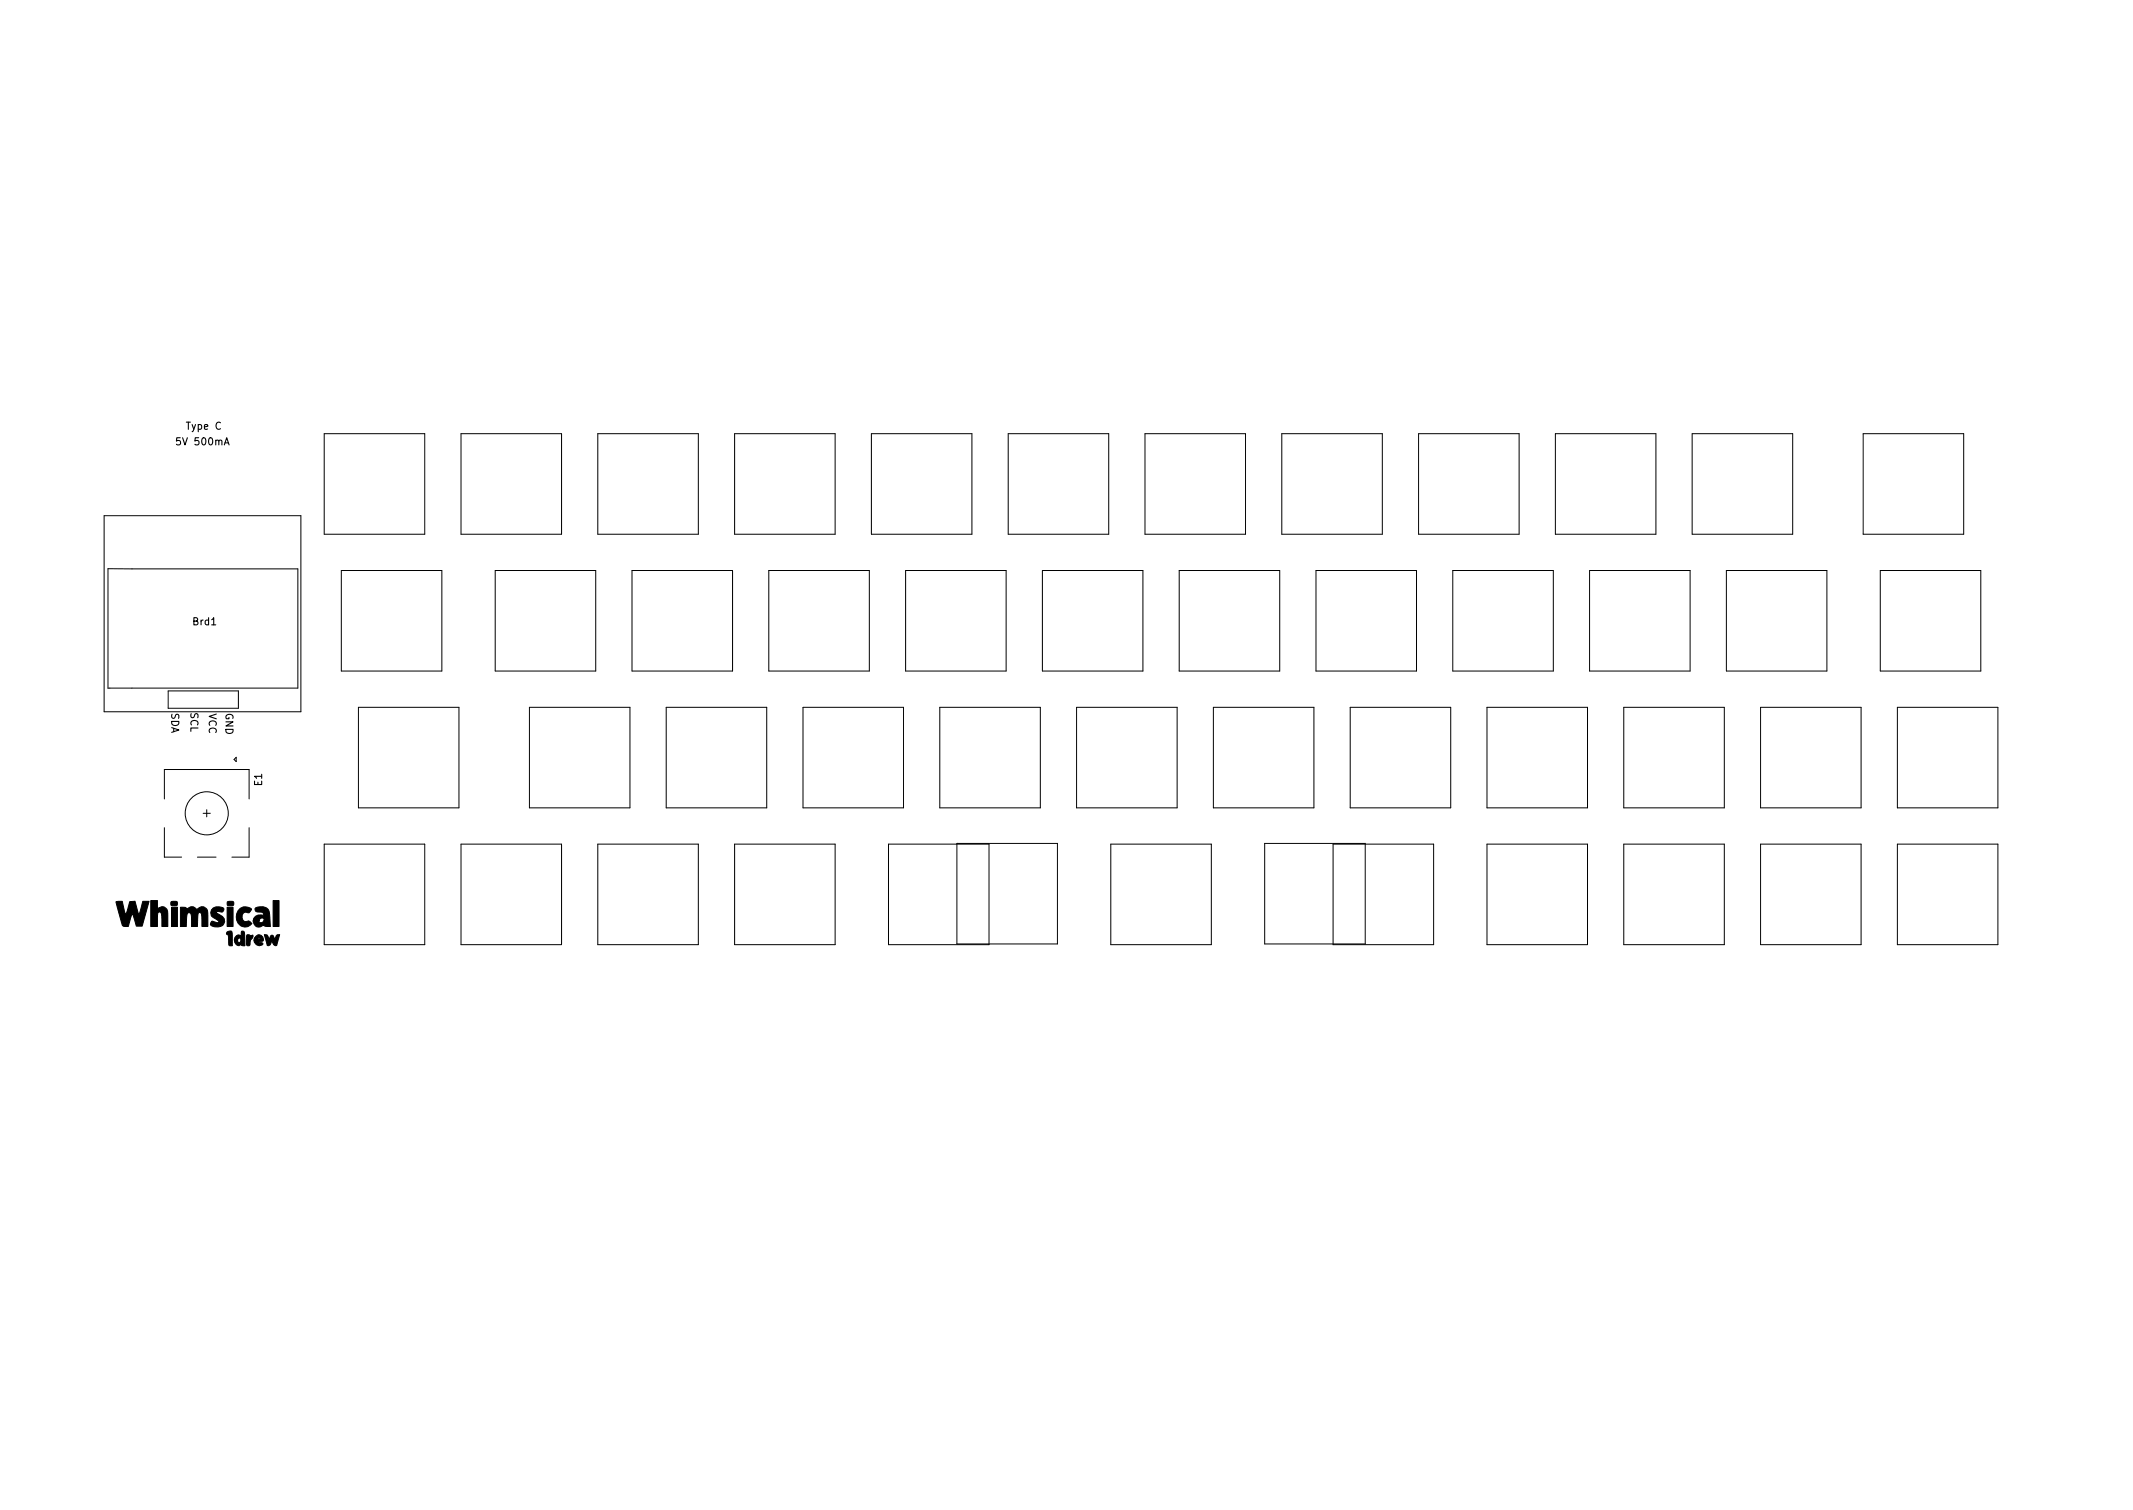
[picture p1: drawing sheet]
<svg xmlns="http://www.w3.org/2000/svg" width="297mm" height="210mm" viewBox="0 0 297 210" stroke-linecap="round" stroke-linejoin="round" font-family="sans-serif">
<defs><g id="words">
<g font-size="1.4">
<text x="26" y="59.8">Type C</text>
<text x="24.9" y="62">5V 500mA</text>
<text x="26.9" y="87.1">Brd1</text>
<text x="23.9" y="99.2" transform="rotate(90 23.9 99.2)">SDA</text>
<text x="26.5" y="99.2" transform="rotate(90 26.5 99.2)">SCL</text>
<text x="29.1" y="99.3" transform="rotate(90 29.1 99.3)">VCC</text>
<text x="31.4" y="99.3" transform="rotate(90 31.4 99.3)">GND</text>
<text x="36.5" y="109.4" transform="rotate(-90 36.5 109.4)">E1</text>
</g>
</g></defs>
<g fill="none" stroke="#000" stroke-width=".14">
<path d="M14.5 71.8h27.4v27.3h-27.4zM15 79.2h26.5v16.6h-26.5zM45.2 60.4h13.9v14h-13.9zM47.5 79.4h14v14h-14zM64.2 60.4h14v14h-14zM69 79.4h14v14h-14zM83.3 60.4h13.9v14h-13.9zM88 79.4h14v14h-14zM102.3 60.4h14v14h-14zM107.1 79.4h14v14h-14zM121.4 60.4h13.9v14h-13.9zM126.1 79.4h14v14h-14z"/>
<path d="M140.4 60.4h14v14h-14zM145.2 79.4h14v14h-14zM159.5 60.4h13.9v14h-13.9zM164.2 79.4h14v14h-14zM178.5 60.4h14v14h-14zM183.3 79.4h14v14h-14zM197.6 60.4h13.9v14h-13.9zM202.3 79.4h14v14h-14zM216.6 60.4h14v14h-14zM221.4 79.4h14v14h-14zM235.7 60.4h13.9v14h-13.9zM240.4 79.4h14v14h-14z"/>
<path d="M259.5 60.4h14v14h-14zM261.8 79.4h14v14h-14zM23.4 96.2h9.8v2.4h-9.8zM49.9 98.5h14v14h-14zM73.7 98.5h14v14h-14zM92.8 98.5h14v14h-14zM111.8 98.5h14v14h-14zM130.9 98.5h14v14h-14zM149.9 98.5h14v14h-14zM169 98.5h14v14h-14zM188 98.5h14v14h-14zM207.1 98.5h14v14h-14z"/>
<path d="M226.1 98.5h14v14h-14zM245.2 98.5h14v14h-14zM264.2 98.5h14v14h-14zM22.9 111.2v-4.1h11.8v4.1M22.9 115.2v4.1h2.4M27.5 119.3h2.6M28.3 113.2h1M28.8 112.7v1M32.6 105.7l.3-.3v.6zM34.7 115.2v4.1h-2.4M45.2 117.5h13.9v14h-13.9zM64.2 117.5h14v14h-14z"/>
<path d="M83.3 117.5h13.9v14h-13.9zM102.3 117.5h14v14h-14zM123.7 117.5h14v14h-14zM133.3 117.4h14v14h-14zM154.7 117.5h14v14h-14zM176.1 117.4h14v14h-14zM185.6 117.5h14v14h-14zM207.1 117.5h14v14h-14zM226.1 117.5h14v14h-14zM245.2 117.5h14v14h-14zM264.2 117.5h14v14h-14z"/>
<circle cx="28.8" cy="113.2" r="3"/>
</g>
<g fill="#000" stroke="#000" stroke-width=".14">
<path d="M16.1 125.6l.9-.1 .5 1.8 .6-1.7 .7-.1 .5 1.9 .6-1.9h.9l-1 3.5h-.8l-.6-1.8-.5 1.8h-.7a4.1 4.1 0 0 1-.6-1.8zM21 125.4h.9v1.1a.83 .83 0 0 1 1-.2 .83 .83 0 0 1 .5 .9v1.8h-.9a3.6 3.6 0 0 0-.1-2h-.3a1.07 1.07 0 0 0-.2 1v1h-.9zM23.9 125.5h.6a.34 .34 0 0 1 .2 .5 .34 .34 0 0 1-.5 .1h-.2a.35 .35 0 0 1-.1-.6zM23.9 126.3h.8v2.7h-.8zM25.1 126.3l.7 .1 .2 .2 .1-.1a.8 .8 0 0 1 1.3 .1 .84 .84 0 0 1 1-.3 .84 .84 0 0 1 .5 .9v1.8h-.8a4.2 4.2 0 0 0-.1-1.9h-.3l-.1 .1-.1 1.8h-.8v-.9a1.28 1.28 0 0 0-.2-1h-.2l-.2 .1-.2 1.8h-.8zM29.7 126.4a1.58 1.58 0 0 1 1.4 0 .37 .37 0 0 1-.3 .6l-.6-.1-.1 .1 .1 .2 .3 .1a1.05 1.05 0 0 1 .8 1.1 1.2 1.2 0 0 1-1.9 .5l-.1-.2 .2-.4 .7 .2h.2l.1-.1-.5-.5a.83 .83 0 0 1-.7-.6 .83 .83 0 0 1 .4-.9zM31.6 129.8a.54 .54 0 0 1 .7-.1l.1 2-.5-.1-.1-1.3-.3-.2zM31.7 125.5h.7a.34 .34 0 0 1 .1 .5 .34 .34 0 0 1-.4 .1h-.3a.35 .35 0 0 1-.1-.6zM31.6 126.3h.9v2.7h-.9zM32.9 130.3l.3-.1 .3 .1 .2-.7 .3 .1 .1 2h-.4l-.1-.2-.3 .2a.73 .73 0 0 1-.7-.8h.5l.1 .4h.2a.38 .38 0 0 0-.1-.7l-.1 .1-.1 .2h-.5l.1-.4zM33.5 126.5a1.29 1.29 0 0 1 1.5 .1l-.3 .5h-.3a.62 .62 0 0 0-.7 .7 .62 .62 0 0 0 .9 .4l.5 .4a1.23 1.23 0 0 1-1.5 .4 1.23 1.23 0 0 1-.7-1.3l.3-.9zM34.4 130.2h.4l.1 .1 .3-.1v.4a.84 .84 0 0 0-.4 .9l-.2 .2-.2-.1z"/>
<path d="M35.6 126.4a1.35 1.35 0 0 1 1.9 .5l.1 2.1h-.6l-.3-.2a.81 .81 0 0 1-1 .2 .81 .81 0 0 1-.4-.9h.8v.3l.2 .1a.45 .45 0 0 0 .4-.6 .43 .43 0 0 0-.6 .2h-.8a1.14 1.14 0 0 1 1.4-.7v-.2a.51 .51 0 0 0-.6-.2l-.5-.1-.1-.4zM35.6 130.4a.59 .59 0 0 1 .8-.1 .59 .59 0 0 1 .2 .8l-.7 .1 .6 .1 .1 .2a.75 .75 0 0 1-.9 0 .75 .75 0 0 1-.3-.8l.7 .1 .2-.1-.2-.1-.7 .1zM36.8 130.1a.41 .41 0 0 1 .6 .4l.1 .4 .2-.6 .2-.1 .1 .1 .3 .6 .2-.6 .1-.1 .3-.1-.4 1.6a.67 .67 0 0 1-.6-.8l-.3 .7-.3 .1zM38 125.4h.9v3.6h-.9z"/>
</g>
<use href="#words"/>
</svg>
